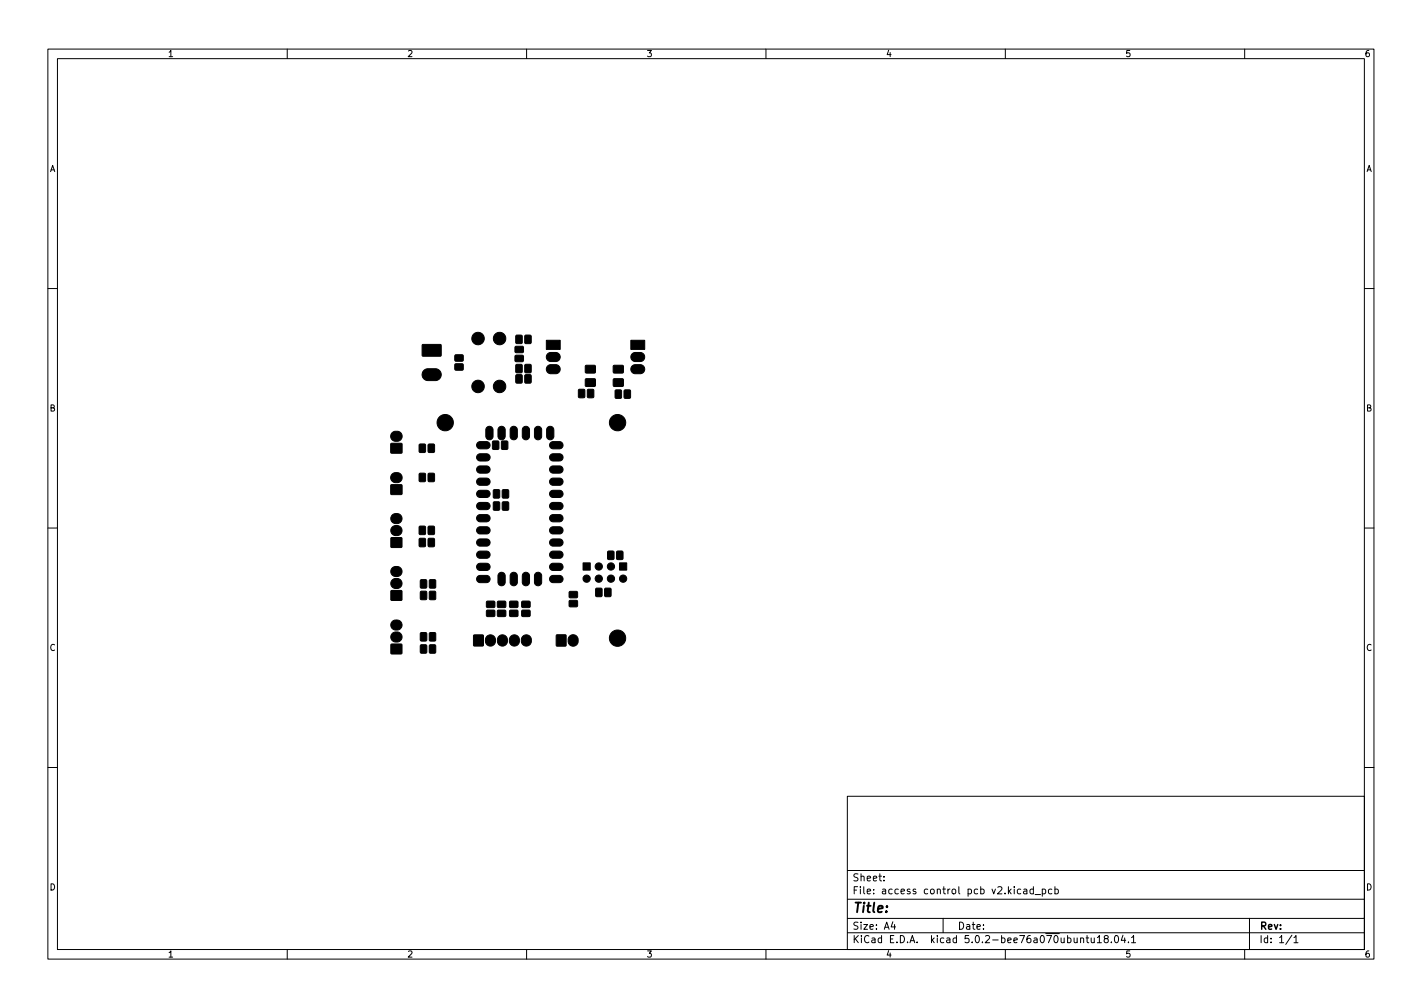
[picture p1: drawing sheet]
<svg xmlns="http://www.w3.org/2000/svg" width="297mm" height="210mm" viewBox="0 0 297 210" stroke-linecap="round" stroke-linejoin="round" font-family="sans-serif">
<defs><g id="words">
<text font-size="2.8" x="178" y="190.6">Title:</text>
<g font-size="2.1">
<text x="178" y="184">Sheet:</text>
<text x="178" y="186.7">File: access control pcb v2.kicad_pcb</text>
<text x="178" y="196.9">KiCad E.D.A. kicad 5.0.2-bee76a070ubuntu18.04.1</text>
<text x="178" y="194.1">Size: A4</text>
<text x="200" y="194.1">Date:</text>
<text x="263" y="194.1">Rev:</text>
<text x="263" y="196.9">Id: 1/1</text>
</g>
<g font-size="1.8">
<text x="35" y="11.9">1</text>
<text x="85" y="11.9">2</text>
<text x="135" y="11.9">3</text>
<text x="185" y="11.9">4</text>
<text x="235" y="11.9">5</text>
<text x="285" y="11.9">6</text>
<text x="10.3" y="35.9">A</text>
<text x="285.3" y="35.9">A</text>
<text x="10.3" y="85.9">B</text>
<text x="285.3" y="85.9">B</text>
<text x="10.3" y="135.9">C</text>
<text x="285.3" y="135.9">C</text>
<text x="10.3" y="185.9">D</text>
<text x="285.3" y="185.9">D</text>
<text x="35" y="199.9">1</text>
<text x="85" y="199.9">2</text>
<text x="135" y="199.9">3</text>
<text x="185" y="199.9">4</text>
<text x="235" y="199.9">5</text>
<text x="285" y="199.9">6</text>
</g>
</g></defs>
<g fill="none" stroke="#000" stroke-width=".21">
<path d="M10 10.2h277v190.1h-277zM12 12.2h273v186.1h-273zM60 10.2v2M110 10.2v2M160 10.2v2M210 10.2v2M260 10.2v2M10 60.2h2M285 60.2h2M10 110.2h2M285 110.2h2M10 160.2h2"/>
<path d="M177 166.3h108v32h-108zM285 160.2h2M60 198.3v2M110 198.3v2M160 198.3v2M177 194.8h108M177 191.8h108M177 187.8h108M177 181.8h108M184.6 183.8v.1M184.6 183v.1M186.5 192.5l-.4 1h1"/>
<path d="M186.9 193v1M197 191.8v3M210 198.3v2M213.9 185.7h.5l.1 .9M214.5 186l-.5 .1-.2 .2 .2 .3h.5M215.9 185.7l-.5-.1-.3 .3 .2 .7h.6M215.9 185.1v1.5M216.2 186.8h1.2M217.7 185.7l.4-.1 .3 .3-.1 .7h-.6M217.7 185.6v1.5M219.7 185.7l-.4-.1-.3 .3 .1 .7h.6M220.4 185.7l.4-.1 .3 .3-.2 .7h-.5"/>
<path d="M220.4 185.1v1.5M226.9 195.8h.5M227.1 195.3v1.3l.3 .2M227.9 195.8l.1 1h.4l.2-.1M228.6 195.8v1M229.2 195.8l.4-.5v1.5M229.2 196.8h.9M230.9 196l-.3-.3 .1-.2 .2-.2 .5 .1 .1 .2-.1 .2-.6 .2-.2 .3v.2l.3 .3h.5l.1-.3-.1-.4-.2-.1M232.1 196.7v.1M232.9 195.5l.2-.2a.8 .8 0 0 1 .6 .8 .8 .8 0 0 1-.6 .7l-.2-.1-.1-.4zM234.6 195.3l-.4 1h.9M234.9 195.8v1"/>
<path d="M235.7 196.7v.1M236.4 195.8l.4-.5v1.5M236.4 196.8h.8M260 198.3v2M261 191.8v6.5M269.9 195.3l-1.3 1.9M270.3 195.8l.4-.5v1.5M270.3 196.8h.8"/>
</g>
<g fill="#000" stroke="#000" stroke-width=".21">
<path d="M88.5 77.3l.7-.3h1.8a1.24 1.24 0 0 1 1.2 1.2 1.24 1.24 0 0 1-1.2 1.3h-1.7a1.24 1.24 0 0 1-1.1-.8 1.24 1.24 0 0 1 .3-1.4zM88.2 72l3.9-.1v2.4l-3.8 .1zM95.1 76h1.6l.1 .2-.1 1-.2 .1h-1.4l-.1-.3zM95.1 74.1h1.6l.1 .2-.1 1-.2 .1h-1.4l-.1-.3zM107.8 78.3l1-.1 .2 .1 .1 1.4-.1 .3h-1l-.2-.1zM107.8 76.1h1l.2 .1 .1 1.4-.1 .2-1 .1-.2-.2zM107.8 70h1l.2 .1 .1 1.4-.1 .2-1 .1-.2-.2zM107.6 74.2h1.6l.2 .2-.1 1-.2 .1h-1.4l-.1-.3zM107.6 72.4l1.6-.1 .2 .3-.1 .9-.2 .2-1.4-.1-.1-.2zM109.7 78.3l1-.1 .2 .1 .1 1.4-.2 .3h-.9l-.3-.1zM109.7 76.1h1l.2 .1 .1 1.4-.2 .2-.9 .1-.3-.2zM109.7 70h1l.2 .1 .1 1.4-.2 .2-.9 .1-.3-.2z"/>
<path d="M114.4 76.4l.5-.3h1.2a.95 .95 0 0 1 .9 1 .95 .95 0 0 1-.9 .9h-1.1a.95 .95 0 0 1-.8-.6 .95 .95 0 0 1 .2-1zM114.4 73.9l.5-.3h1.2a.95 .95 0 0 1 .9 .9 .95 .95 0 0 1-.9 1h-1.2a.95 .95 0 0 1-.7-.7 .95 .95 0 0 1 .2-.9zM114.1 71.1h2.9v1.9h-2.9zM122.3 79.1h2v1.5l-.2 .1h-1.7l-.2-.3zM122.3 76.3h2v1.5l-.2 .1h-1.7l-.2-.3zM128.2 79.1h1.9l.1 1.5-.2 .1h-1.8l-.1-.3zM128.2 76.3h1.9l.1 1.5-.2 .1h-1.8l-.1-.3zM132 76.4l.5-.3h1.3a.95 .95 0 0 1 .9 1 .95 .95 0 0 1-.9 .9h-1.2a.95 .95 0 0 1-.8-.6 .95 .95 0 0 1 .2-1zM132 73.9l.5-.3h1.3a.95 .95 0 0 1 .9 .9 .95 .95 0 0 1-.9 1h-1.2a.95 .95 0 0 1-.8-.7 .95 .95 0 0 1 .2-.9zM131.8 71.1h2.9v1.9h-2.9zM81.9 99l.6-.3a1.11 1.11 0 0 1 1.5 1 1.11 1.11 0 0 1-1.5 1.1 1.05 1.05 0 0 1-.8-.7 1.05 1.05 0 0 1 .2-1.1zM81.9 90.3l.6-.2a1.11 1.11 0 0 1 1.5 1 1.11 1.11 0 0 1-1.5 1 1.05 1.05 0 0 1-.8-.7 1.05 1.05 0 0 1 .2-1.1z"/>
<path d="M81.7 92.6h2.2v2h-2.2zM87.6 98.9l1-.1 .3 .1v1.4l-.1 .2-1 .1-.2-.1zM87.6 92.8l1-.1 .3 .1v1.4l-.1 .2-1 .1-.2-.1zM89.5 98.9l1-.1 .2 .1 .1 1.4-.1 .2-1 .1-.2-.1zM89.5 92.8l1-.1 .2 .1 .1 1.4-.1 .2-1 .1-.2-.1zM99.8 92.4l.4-.2h1.5a.76 .76 0 0 1 .7 .8 .76 .76 0 0 1-.7 .7h-1.4a.76 .76 0 0 1-.7-.5 .76 .76 0 0 1 .2-.8zM99.8 100l.4-.2h1.5a.76 .76 0 0 1 .7 .8 .76 .76 0 0 1-.7 .7h-1.4a.76 .76 0 0 1-.7-.5 .76 .76 0 0 1 .2-.8zM99.8 97.5l.4-.2h1.5a.76 .76 0 0 1 .7 .7 .76 .76 0 0 1-.7 .8h-1.4a.76 .76 0 0 1-.7-.5 .76 .76 0 0 1 .2-.8zM99.8 95l.4-.2 1.5-.1a.76 .76 0 0 1 .7 .8 .76 .76 0 0 1-.7 .8h-1.4a.76 .76 0 0 1-.7-.5 .76 .76 0 0 1 .2-.8zM101.7 89.2a.76 .76 0 0 1 .8-.1 .76 .76 0 0 1 .5 .6v1.4a.76 .76 0 0 1-.8 .7 .76 .76 0 0 1-.7-.7v-1.5zM102.9 92.1h1l.3 .1v1.4l-.1 .2-1 .1-.2-.2zM104.2 89.2a.76 .76 0 0 1 .8-.1 .76 .76 0 0 1 .5 .6v1.4a.76 .76 0 0 1-.7 .7 .76 .76 0 0 1-.8-.7v-1.5z"/>
<path d="M104.8 92.1h1l.2 .1 .1 1.4-.1 .2-1 .1-.2-.2zM106.8 89.2a.76 .76 0 0 1 .8-.1 .76 .76 0 0 1 .5 .6v1.4a.76 .76 0 0 1-.8 .7 .76 .76 0 0 1-.7-.7v-1.5zM109.3 89.2a.76 .76 0 0 1 .8-.1 .76 .76 0 0 1 .5 .6v1.4a.76 .76 0 0 1-.7 .7 .76 .76 0 0 1-.8-.7v-1.5zM111.9 89.2a.76 .76 0 0 1 .8-.1 .76 .76 0 0 1 .5 .6v1.4a.76 .76 0 0 1-.8 .7 .76 .76 0 0 1-.8-.7l.1-1.5zM114.4 89.2a.76 .76 0 0 1 .8-.1 .76 .76 0 0 1 .5 .6v1.4a.76 .76 0 0 1-.8 .7 .76 .76 0 0 1-.7-.7v-1.5zM115 92.4l.4-.2h1.5a.76 .76 0 0 1 .7 .8 .76 .76 0 0 1-.7 .7h-1.4a.76 .76 0 0 1-.7-.5 .76 .76 0 0 1 .2-.8zM115 100l.4-.2h1.5a.76 .76 0 0 1 .7 .8 .76 .76 0 0 1-.7 .7h-1.4a.76 .76 0 0 1-.7-.5 .76 .76 0 0 1 .2-.8zM115 97.5l.4-.2h1.5a.76 .76 0 0 1 .7 .7 .76 .76 0 0 1-.7 .8h-1.4a.76 .76 0 0 1-.7-.5 .76 .76 0 0 1 .2-.8zM115 95l.4-.2 1.5-.1a.76 .76 0 0 1 .7 .8 .76 .76 0 0 1-.7 .8h-1.4a.76 .76 0 0 1-.7-.5 .76 .76 0 0 1 .2-.8zM120.9 81.3h1l.2 .1 .1 1.4-.1 .2-1 .1-.2-.2zM122.8 81.3h1l.2 .1 .1 1.4-.2 .2-.9 .1-.3-.2zM128.6 81.5l1-.1 .2 .1v1.4l-.1 .2-.9 .1-.3-.1z"/>
<path d="M130.4 81.5l1-.1 .3 .1v1.4l-.1 .2-1 .1-.2-.1zM81.9 118.6a1.12 1.12 0 0 1 1.8 .1 1.12 1.12 0 0 1-.6 1.7 1.09 1.09 0 0 1-1.3-.5 1.09 1.09 0 0 1 .1-1.3zM81.9 110a1.12 1.12 0 0 1 1.8 .1 1.12 1.12 0 0 1-.6 1.7 1.09 1.09 0 0 1-1.3-.4 1.09 1.09 0 0 1 .1-1.4zM81.9 107.5a1.12 1.12 0 0 1 1.8 .1 1.12 1.12 0 0 1-.6 1.7 1.09 1.09 0 0 1-1.3-.4 1.09 1.09 0 0 1 .1-1.4zM81.7 112.3h2.2v2h-2.2zM81.7 101.2h2.2v2h-2.2zM87.6 112.5l1-.1 .3 .1v1.4l-.1 .2-1 .1-.2-.1zM87.6 109.9l1-.1 .3 .2v1.4l-.1 .2h-1l-.2-.1zM89.5 112.5l1-.1 .2 .1 .1 1.4-.1 .2-1 .1-.2-.1zM89.5 109.9l1-.1 .2 .2 .1 1.4-.1 .2h-1l-.2-.1zM99.8 112.7l.4-.2h1.5a.76 .76 0 0 1 .7 .8 .76 .76 0 0 1-.7 .7h-1.4a.76 .76 0 0 1-.7-.4 .76 .76 0 0 1 .2-.9zM99.8 110.2l.4-.2h1.5a.76 .76 0 0 1 .7 .7 .76 .76 0 0 1-.7 .8h-1.4a.76 .76 0 0 1-.7-.5 .76 .76 0 0 1 .2-.8z"/>
<path d="M99.8 105.1l.4-.2h1.5a.76 .76 0 0 1 .7 .8 .76 .76 0 0 1-.7 .7h-1.4a.76 .76 0 0 1-.7-.5 .76 .76 0 0 1 .2-.8zM99.8 102.6l.4-.2h1.5a.76 .76 0 0 1 .7 .7 .76 .76 0 0 1-.7 .8h-1.4a.76 .76 0 0 1-.7-.5 .76 .76 0 0 1 .2-.8zM99.8 117.8l.4-.2h1.5a.76 .76 0 0 1 .7 .8 .76 .76 0 0 1-.7 .7h-1.4a.76 .76 0 0 1-.7-.5 .76 .76 0 0 1 .2-.8zM99.8 115.3l.4-.2h1.5a.76 .76 0 0 1 .7 .7 .76 .76 0 0 1-.7 .8h-1.4a.76 .76 0 0 1-.7-.5 .76 .76 0 0 1 .2-.8zM99.8 107.7l.4-.2 1.5-.1a.76 .76 0 0 1 .7 .8 .76 .76 0 0 1-.7 .8h-1.4a.76 .76 0 0 1-.7-.5 .76 .76 0 0 1 .2-.8zM103.1 104.8h1l.3 .1v1.4l-.1 .2-1 .1-.2-.2zM103.1 102.3l1-.1 .3 .1v1.4l-.1 .3h-1l-.2-.1zM104.2 119.7a.76 .76 0 0 1 .8-.2 .76 .76 0 0 1 .5 .7v1.4a.76 .76 0 0 1-.7 .7 .76 .76 0 0 1-.8-.7v-1.5zM105 104.8h1l.2 .1 .1 1.4-.2 .2-.9 .1-.3-.2zM105 102.3l1-.1 .2 .1 .1 1.4-.2 .3h-.9l-.3-.1zM106.8 119.7a.76 .76 0 0 1 .8-.2 .76 .76 0 0 1 .5 .7v1.4a.76 .76 0 0 1-.8 .7 .76 .76 0 0 1-.7-.7v-1.5zM109.3 119.7a.76 .76 0 0 1 .8-.2 .76 .76 0 0 1 .5 .7v1.4a.76 .76 0 0 1-.7 .7 .76 .76 0 0 1-.8-.7v-1.5z"/>
<path d="M111.9 119.7a.76 .76 0 0 1 .8-.2 .76 .76 0 0 1 .5 .7v1.4a.76 .76 0 0 1-.8 .7 .76 .76 0 0 1-.8-.7l.1-1.5zM115 112.7l.4-.2h1.5a.76 .76 0 0 1 .7 .8 .76 .76 0 0 1-.7 .7h-1.4a.76 .76 0 0 1-.7-.4 .76 .76 0 0 1 .2-.9zM115 110.2l.4-.2h1.5a.76 .76 0 0 1 .7 .7 .76 .76 0 0 1-.7 .8h-1.4a.76 .76 0 0 1-.7-.5 .76 .76 0 0 1 .2-.8zM115 105.1l.4-.2h1.5a.76 .76 0 0 1 .7 .8 .76 .76 0 0 1-.7 .7h-1.4a.76 .76 0 0 1-.7-.5 .76 .76 0 0 1 .2-.8zM115 102.6l.4-.2h1.5a.76 .76 0 0 1 .7 .7 .76 .76 0 0 1-.7 .8h-1.4a.76 .76 0 0 1-.7-.5 .76 .76 0 0 1 .2-.8zM115 117.8l.4-.2h1.5a.76 .76 0 0 1 .7 .8 .76 .76 0 0 1-.7 .7h-1.4a.76 .76 0 0 1-.7-.5 .76 .76 0 0 1 .2-.8zM115 115.3l.4-.2h1.5a.76 .76 0 0 1 .7 .7 .76 .76 0 0 1-.7 .8h-1.4a.76 .76 0 0 1-.7-.5 .76 .76 0 0 1 .2-.8zM115 107.7l.4-.2 1.5-.1a.76 .76 0 0 1 .7 .8 .76 .76 0 0 1-.7 .8h-1.4a.76 .76 0 0 1-.7-.5 .76 .76 0 0 1 .2-.8zM121.8 117.5h1.5v1.5h-1.5zM127 115.1l1-.1 .2 .2 .1 1.4-.2 .2h-.9l-.3-.1zM128.9 115.1l1-.1 .2 .2v1.4l-.1 .2h-.9l-.3-.1zM129.4 117.5h1.5v1.5h-1.5z"/>
<path d="M81.9 132.3a1.12 1.12 0 0 1 1.8 0 1.12 1.12 0 0 1-.6 1.7 1.1 1.1 0 0 1-1.3-.4 1.1 1.1 0 0 1 .1-1.3zM81.9 129.8a1.12 1.12 0 0 1 1.8 .1 1.12 1.12 0 0 1-.6 1.6 1.09 1.09 0 0 1-1.3-.4 1.09 1.09 0 0 1 .1-1.3zM81.9 121.1a1.12 1.12 0 0 1 1.8 .1 1.12 1.12 0 0 1-.6 1.7 1.09 1.09 0 0 1-1.3-.5 1.09 1.09 0 0 1 .1-1.3zM81.7 134.5h2.2v2h-2.2zM81.7 123.3h2.2v2h-2.2zM87.9 134.7l1-.1 .2 .1 .1 1.4-.2 .3h-.9l-.3-.1zM87.9 132.1h1l.2 .1 .1 1.4-.2 .2-.9 .1-.3-.2zM87.9 123.5l1-.1 .2 .2 .1 1.3-.2 .3h-.9l-.3-.1zM87.9 121.1l1-.1 .2 .1 .1 1.4-.2 .3h-.9l-.3-.1zM89.7 134.7l1-.1 .3 .1v1.4l-.1 .3h-1l-.2-.1zM89.7 132.1h1l.3 .1v1.4l-.1 .2-1 .1-.2-.2zM89.7 123.5l1-.1 .3 .2v1.3l-.1 .3h-1l-.2-.1z"/>
<path d="M89.7 121.1l1-.1 .3 .1v1.4l-.1 .3h-1l-.2-.1zM99 132.6h1.9v2.2h-1.9zM99.8 120.4l.4-.2 1.5-.1a.76 .76 0 0 1 .7 .8 .76 .76 0 0 1-.7 .8h-1.4a.76 .76 0 0 1-.7-.5 .76 .76 0 0 1 .2-.8zM101.7 127.5l1.6-.1 .1 .3-.1 .9-.2 .1h-1.4l-.1-.2zM101.7 125.6l1.6-.1 .1 .3-.1 .9-.2 .2-1.4-.1-.1-.2zM104 127.5l1.5-.1 .2 .3-.1 .9-.2 .1h-1.4l-.1-.2zM104 125.6l1.5-.1 .2 .3-.1 .9-.2 .2-1.4-.1-.1-.2zM106.5 127.5l1.6-.1 .1 .3v.9l-.3 .1h-1.4l-.1-.2zM106.5 125.6l1.6-.1 .1 .3v.9l-.3 .2-1.4-.1-.1-.2zM109 127.5l1.6-.1 .2 .3-.1 .9-.2 .1h-1.4l-.1-.2zM109 125.6l1.6-.1 .2 .3-.1 .9-.2 .2-1.4-.1-.1-.2zM115 120.4l.4-.2 1.5-.1a.76 .76 0 0 1 .7 .8 .76 .76 0 0 1-.7 .8h-1.4a.76 .76 0 0 1-.7-.5 .76 .76 0 0 1 .2-.8z"/>
<path d="M116.2 132.6h2v2.3h-2zM119 132.8a1.05 1.05 0 0 1 1.1-.2 1.05 1.05 0 0 1 .7 .9v.4a1.05 1.05 0 0 1-1.1 1 1.05 1.05 0 0 1-1-1v-.5zM118.9 125.4h1.6l.2 .2-.1 1-.2 .1h-1.4l-.1-.3zM118.9 123.5h1.6l.2 .3-.1 .9-.2 .1h-1.4l-.1-.2zM124.5 122.9l1-.1 .2 .1 .1 1.4-.1 .2-1 .1-.2-.1zM126.4 122.9l1-.1 .2 .1 .1 1.4-.2 .2-.9 .1-.3-.1z"/>
<circle cx="99.9" cy="70.7" r="1.31"/>
<circle cx="104.4" cy="70.7" r="1.31"/>
<circle cx="93" cy="88.3" r="1.71"/>
<circle cx="99.9" cy="80.7" r="1.31"/>
<circle cx="104.4" cy="80.7" r="1.31"/>
<circle cx="129" cy="88.3" r="1.71"/>
<circle cx="125.1" cy="118.3" r=".76"/>
<circle cx="127.6" cy="118.3" r=".76"/>
<circle cx="102.4" cy="133.7" r="1.13"/>
<circle cx="104.9" cy="133.7" r="1.13"/>
<circle cx="107.4" cy="133.7" r="1.13"/>
<circle cx="109.9" cy="133.7" r="1.13"/>
<circle cx="122.5" cy="120.8" r=".76"/>
<circle cx="125.1" cy="120.8" r=".76"/>
<circle cx="127.6" cy="120.8" r=".76"/>
<circle cx="129" cy="133.3" r="1.71"/>
<circle cx="130.2" cy="120.8" r=".76"/>
</g>
<use href="#words"/>
</svg>
